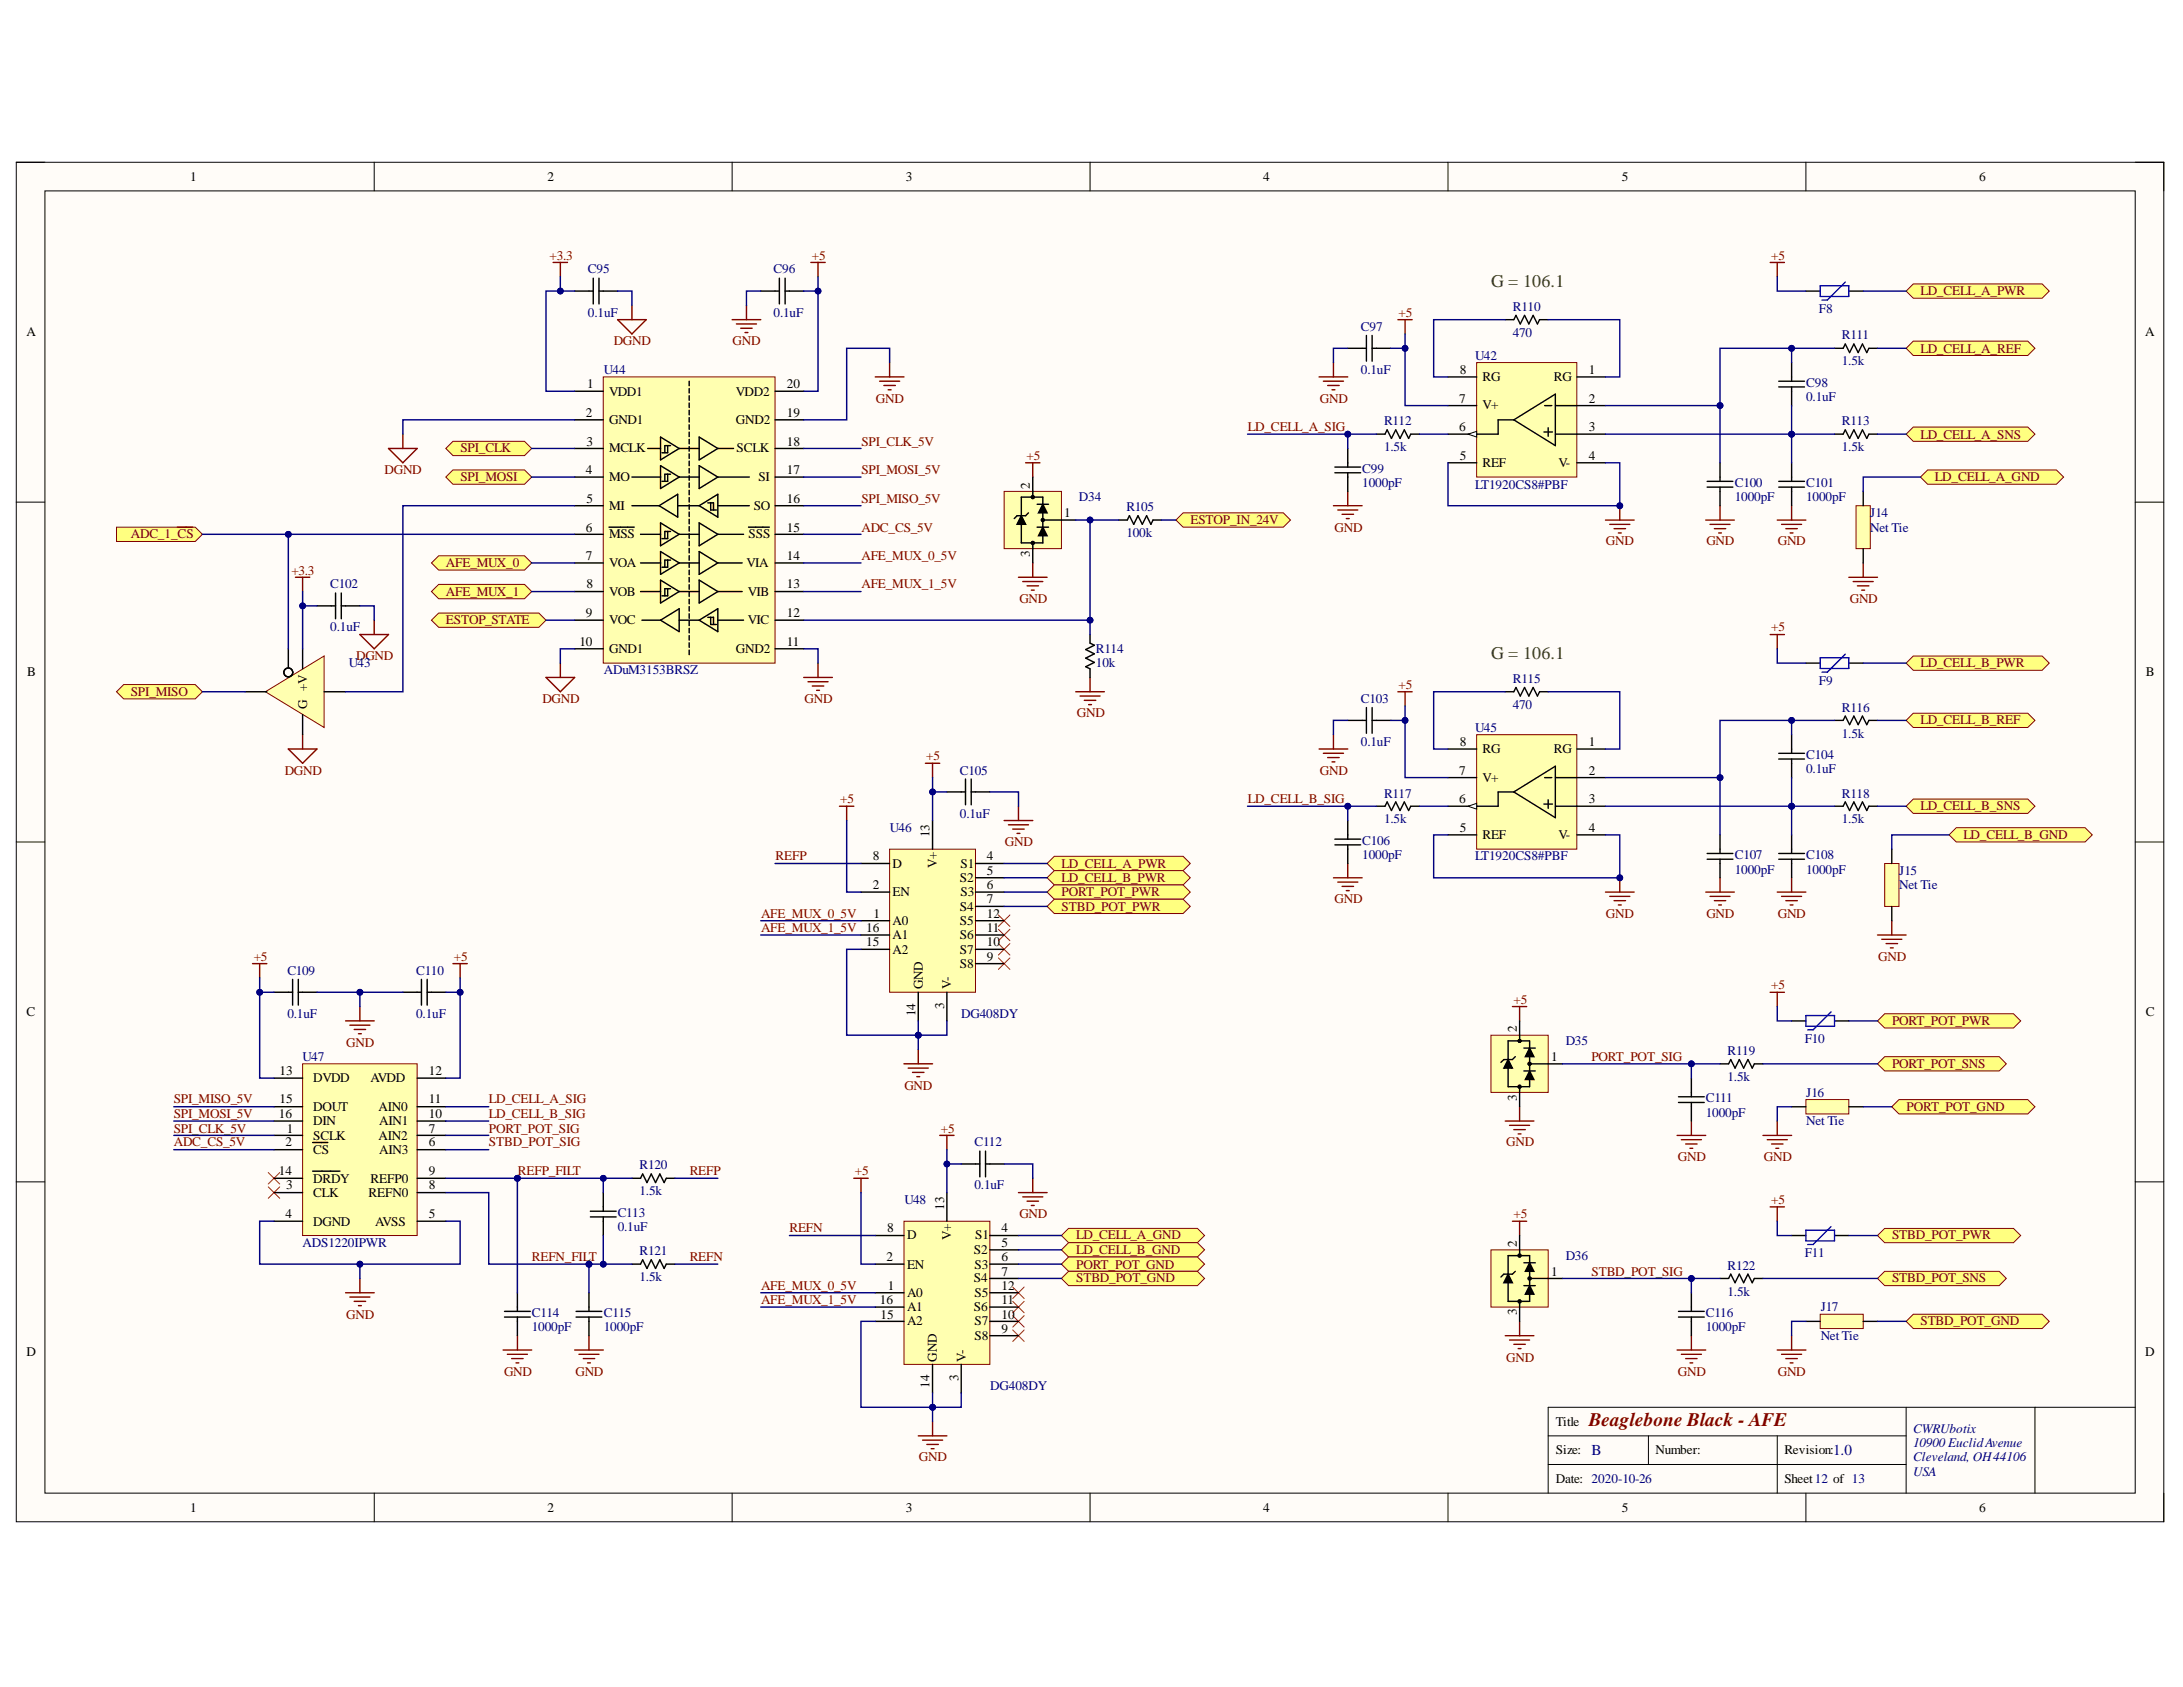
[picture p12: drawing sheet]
<svg xmlns="http://www.w3.org/2000/svg" width="279mm" height="216mm" viewBox="0 0 279 216" stroke-linecap="round" stroke-linejoin="round" font-family="sans-serif">
<defs><g id="words">
<text font-size="2.5" fill="#800000" x="203.3" y="182.5">Beaglebone Black - AFE</text>
<g font-size="2.3" fill="#274e13">
<text x="190.8" y="36.7">G = 106.1</text>
<text x="190.8" y="84.3">G = 106.1</text>
</g>
<g font-size="1.9" fill="#000080">
<text x="203.7" y="186.3">B</text>
<text x="234.6" y="186.3">1.0</text>
</g>
<g font-size="1.7">
<text x="24.4" y="23.2">1</text>
<text x="70.1" y="23.2">2</text>
<text x="115.9" y="23.2">3</text>
<text x="161.7" y="23.2">4</text>
<text x="207.6" y="23.2">5</text>
<text x="253.3" y="23.2">6</text>
<text x="3.4" y="43">A</text>
<text x="186.9" y="47.8">8</text>
<text x="203.3" y="47.8">1</text>
<text x="274.5" y="43">A</text>
<text x="75" y="53.3">2</text>
<text x="75.2" y="49.7">1</text>
<text x="78" y="50.6">VDD1</text>
<text x="94.2" y="50.6">VDD2</text>
<text x="100.7" y="53.3">19</text>
<text x="100.7" y="49.7">20</text>
<text x="186.8" y="51.6">7</text>
<text x="189.7" y="52.4">V+</text>
<text x="189.7" y="48.8">RG</text>
<text x="198.9" y="48.8">RG</text>
<text x="203.3" y="51.6">2</text>
<text x="75.1" y="57.1">3</text>
<text x="78" y="54.3">GND1</text>
<text x="78" y="57.9">MCLK</text>
<text x="94.2" y="54.3">GND2</text>
<text x="94.3" y="57.9">SCLK</text>
<text x="100.7" y="57.1">18</text>
<text x="186.8" y="55.2">6</text>
<text x="186.9" y="58.8">5</text>
<text x="189.7" y="59.8">REF</text>
<text x="199.5" y="59.8">V-</text>
<text x="203.3" y="55.2">3</text>
<text x="203.3" y="58.8">4</text>
<text x="75" y="60.7">4</text>
<text x="75.1" y="64.3">5</text>
<text x="78" y="61.6">MO</text>
<text x="78" y="65.2">MI</text>
<text x="96.5" y="65.2">SO</text>
<text x="97.1" y="61.6">SI</text>
<text x="100.7" y="64.3">16</text>
<text x="100.7" y="60.7">17</text>
<text x="131.8" y="62.5" transform="rotate(-90 131.8 62.5)">2</text>
<text x="75" y="68">6</text>
<text x="75" y="71.7">7</text>
<text x="78" y="68.9">MSS</text>
<text x="95.8" y="68.9">SSS</text>
<text x="100.7" y="71.7">14</text>
<text x="100.7" y="68">15</text>
<text x="131.8" y="71.2" transform="rotate(-90 131.8 71.2)">3</text>
<text x="136.2" y="66.2">1</text>
<text x="75.1" y="75.3">8</text>
<text x="78" y="72.6">VOA</text>
<text x="78" y="76.2">VOB</text>
<text x="95.5" y="72.6">VIA</text>
<text x="95.7" y="76.2">VIB</text>
<text x="100.7" y="75.3">13</text>
<text x="74.2" y="82.7">10</text>
<text x="75" y="79">9</text>
<text x="78" y="79.9">VOC</text>
<text x="78" y="83.6">GND1</text>
<text x="94.2" y="83.6">GND2</text>
<text x="95.7" y="79.9">VIC</text>
<text x="100.7" y="82.7">11</text>
<text x="100.7" y="79">12</text>
<text x="3.5" y="86.5">B</text>
<text x="274.6" y="86.5">B</text>
<text x="39.3" y="90.7" transform="rotate(-90 39.3 90.7)">G +V</text>
<text x="186.9" y="95.5">8</text>
<text x="203.3" y="95.5">1</text>
<text x="186.8" y="99.1">7</text>
<text x="189.7" y="100.1">V+</text>
<text x="189.7" y="96.3">RG</text>
<text x="198.9" y="96.3">RG</text>
<text x="203.3" y="99.1">2</text>
<text x="119" y="107.2" transform="rotate(-90 119 107.2)">13</text>
<text x="186.8" y="102.8">6</text>
<text x="186.9" y="106.5">5</text>
<text x="189.7" y="107.4">REF</text>
<text x="199.5" y="107.4">V-</text>
<text x="203.3" y="102.8">3</text>
<text x="203.3" y="106.5">4</text>
<text x="111.7" y="113.8">2</text>
<text x="111.7" y="110.1">8</text>
<text x="114.2" y="111.1">D</text>
<text x="119.9" y="111.1" transform="rotate(-90 119.9 111.1)">V+</text>
<text x="122.9" y="112.9">S2</text>
<text x="122.9" y="111.1">S1</text>
<text x="126.3" y="110.1">4</text>
<text x="126.3" y="112">5</text>
<text x="126.3" y="113.8">6</text>
<text x="110.8" y="119.2">16</text>
<text x="111.8" y="117.5">1</text>
<text x="114.2" y="118.4">A0</text>
<text x="114.2" y="114.7">EN</text>
<text x="122.9" y="116.5">S4</text>
<text x="122.9" y="118.4">S5</text>
<text x="122.9" y="114.7">S3</text>
<text x="126.3" y="115.6">7</text>
<text x="126.3" y="119.2">11</text>
<text x="126.3" y="117.5">12</text>
<text x="110.8" y="121.1">15</text>
<text x="114.2" y="122">A2</text>
<text x="114.2" y="120.2">A1</text>
<text x="122.9" y="123.9">S8</text>
<text x="122.9" y="122">S7</text>
<text x="122.9" y="120.2">S6</text>
<text x="126.3" y="123">9</text>
<text x="126.3" y="121.1">10</text>
<text x="3.4" y="130.1">C</text>
<text x="117.2" y="130.1" transform="rotate(-90 117.2 130.1)">14</text>
<text x="118.1" y="126.6" transform="rotate(-90 118.1 126.6)">GND</text>
<text x="120.8" y="129.1" transform="rotate(-90 120.8 129.1)">3</text>
<text x="121.8" y="126.6" transform="rotate(-90 121.8 126.6)">V-</text>
<text x="274.6" y="130.1">C</text>
<text x="35.8" y="137.6">13</text>
<text x="54.9" y="137.6">12</text>
<text x="194.1" y="132.1" transform="rotate(-90 194.1 132.1)">2</text>
<text x="198.5" y="135.7">1</text>
<text x="35.7" y="143.1">16</text>
<text x="35.8" y="141.2">15</text>
<text x="40.1" y="138.5">DVDD</text>
<text x="40.1" y="142.1">DOUT</text>
<text x="47.4" y="138.5">AVDD</text>
<text x="48.4" y="142.1">AIN0</text>
<text x="54.9" y="141.2">11</text>
<text x="54.9" y="143.1">10</text>
<text x="194.1" y="140.9" transform="rotate(-90 194.1 140.9)">3</text>
<text x="36.5" y="146.7">2</text>
<text x="36.7" y="144.9">1</text>
<text x="40.1" y="145.9">SCLK</text>
<text x="40.1" y="147.6">CS</text>
<text x="40.1" y="144">DIN</text>
<text x="48.4" y="145.9">AIN2</text>
<text x="48.5" y="144">AIN1</text>
<text x="48.5" y="147.6">AIN3</text>
<text x="54.9" y="144.9">7</text>
<text x="54.9" y="146.7">6</text>
<text x="35.7" y="150.4">14</text>
<text x="36.5" y="155.9">4</text>
<text x="36.6" y="152.2">3</text>
<text x="40.1" y="153.1">CLK</text>
<text x="40.1" y="151.4">DRDY</text>
<text x="47.2" y="153.1">REFN0</text>
<text x="47.4" y="151.4">REFP0</text>
<text x="54.9" y="155.9">5</text>
<text x="54.9" y="152.2">8</text>
<text x="54.9" y="150.4">9</text>
<text x="120.8" y="154.8" transform="rotate(-90 120.8 154.8)">13</text>
<text x="40.1" y="156.9">DGND</text>
<text x="48" y="156.9">AVSS</text>
<text x="113.5" y="161.4">2</text>
<text x="113.6" y="157.7">8</text>
<text x="116.1" y="158.6">D</text>
<text x="121.8" y="158.7" transform="rotate(-90 121.8 158.7)">V+</text>
<text x="124.6" y="160.5">S2</text>
<text x="124.8" y="158.6">S1</text>
<text x="128.2" y="157.7">4</text>
<text x="128.2" y="159.6">5</text>
<text x="128.2" y="161.4">6</text>
<text x="194.1" y="159.6" transform="rotate(-90 194.1 159.6)">2</text>
<text x="112.6" y="166.9">16</text>
<text x="113.6" y="165.1">1</text>
<text x="116.1" y="166">A0</text>
<text x="116.1" y="162.3">EN</text>
<text x="116.1" y="167.8">A1</text>
<text x="124.6" y="164.1">S4</text>
<text x="124.6" y="167.8">S6</text>
<text x="124.7" y="162.3">S3</text>
<text x="124.7" y="166">S5</text>
<text x="128.2" y="163.3">7</text>
<text x="128.2" y="166.9">11</text>
<text x="128.2" y="165.1">12</text>
<text x="198.5" y="163.3">1</text>
<text x="3.4" y="173.5">D</text>
<text x="112.7" y="168.8">15</text>
<text x="116.1" y="169.6">A2</text>
<text x="124.7" y="171.5">S8</text>
<text x="124.7" y="169.6">S7</text>
<text x="128.2" y="170.5">9</text>
<text x="128.2" y="168.8">10</text>
<text x="194.1" y="168.3" transform="rotate(-90 194.1 168.3)">3</text>
<text x="274.5" y="173.5">D</text>
<text x="119" y="177.6" transform="rotate(-90 119 177.6)">14</text>
<text x="119.9" y="174.3" transform="rotate(-90 119.9 174.3)">GND</text>
<text x="122.7" y="176.8" transform="rotate(-90 122.7 176.8)">3</text>
<text x="123.6" y="174.3" transform="rotate(-90 123.6 174.3)">V-</text>
<text x="199.1" y="182.5">Title</text>
<text x="199.1" y="186.1">Size:</text>
<text x="199.1" y="189.8">Date: 2020-10-26</text>
<text x="211.9" y="186.1">Number:</text>
<text x="228.4" y="186.1">Revision:</text>
<text x="228.4" y="189.8">Sheet12 of 13</text>
<text x="24.4" y="193.4">1</text>
<text x="70.1" y="193.4">2</text>
<text x="115.9" y="193.4">3</text>
<text x="161.7" y="193.4">4</text>
<text x="207.6" y="193.4">5</text>
<text x="253.3" y="193.4">6</text>
</g>
<g font-size="1.7" fill="#800000">
<text x="70.3" y="33.2">+3.3</text>
<text x="103.9" y="33.2">+5</text>
<text x="226.7" y="33.2">+5</text>
<text x="179" y="40.6">+5</text>
<text x="245.8" y="37.8">LD_CELL_A_PWR</text>
<text x="78.5" y="44.2">DGND</text>
<text x="93.8" y="44.2">GND</text>
<text x="245.8" y="45.1">LD_CELL_A_REF</text>
<text x="112.1" y="51.6">GND</text>
<text x="168.9" y="51.6">GND</text>
<text x="58.9" y="57.9">SPI_CLK</text>
<text x="110.3" y="57.1">SPI_CLK_5V</text>
<text x="131.4" y="58.8">+5</text>
<text x="159.7" y="55.2">LD_CELL_A_SIG</text>
<text x="245.8" y="56.1">LD_CELL_A_SNS</text>
<text x="49.2" y="60.7">DGND</text>
<text x="58.9" y="61.6">SPI_MOSI</text>
<text x="110.3" y="60.7">SPI_MOSI_5V</text>
<text x="110.3" y="64.3">SPI_MISO_5V</text>
<text x="247.7" y="61.6">LD_CELL_A_GND</text>
<text x="16.7" y="68.9">ADC_1_CS</text>
<text x="110.3" y="68">ADC_CS_5V</text>
<text x="110.3" y="71.7">AFE_MUX_0_5V</text>
<text x="152.4" y="67.1">ESTOP_IN_24V</text>
<text x="170.8" y="68">GND</text>
<text x="205.5" y="69.8">GND</text>
<text x="218.4" y="69.8">GND</text>
<text x="227.5" y="69.8">GND</text>
<text x="37.3" y="73.5">+3.3</text>
<text x="57.1" y="72.6">AFE_MUX_0</text>
<text x="57.1" y="76.2">AFE_MUX_1</text>
<text x="110.3" y="75.3">AFE_MUX_1_5V</text>
<text x="130.5" y="77.2">GND</text>
<text x="236.7" y="77.2">GND</text>
<text x="57.1" y="79.9">ESTOP_STATE</text>
<text x="226.7" y="80.8">+5</text>
<text x="16.7" y="89.1">SPI_MISO</text>
<text x="45.6" y="84.5">DGND</text>
<text x="179" y="88.1">+5</text>
<text x="245.8" y="85.4">LD_CELL_B_PWR</text>
<text x="69.4" y="90">DGND</text>
<text x="103" y="90">GND</text>
<text x="137.8" y="91.8">GND</text>
<text x="245.8" y="92.7">LD_CELL_B_REF</text>
<text x="36.4" y="99.1">DGND</text>
<text x="118.5" y="97.3">+5</text>
<text x="168.9" y="99.1">GND</text>
<text x="107.6" y="102.8">+5</text>
<text x="159.7" y="102.8">LD_CELL_B_SIG</text>
<text x="245.8" y="103.7">LD_CELL_B_SNS</text>
<text x="251.3" y="107.4">LD_CELL_B_GND</text>
<text x="99.3" y="110.1">REFP</text>
<text x="128.6" y="108.3">GND</text>
<text x="135.9" y="111.1">LD_CELL_A_PWR</text>
<text x="135.9" y="112.9">LD_CELL_B_PWR</text>
<text x="97.4" y="117.5">AFE_MUX_0_5V</text>
<text x="97.4" y="119.2">AFE_MUX_1_5V</text>
<text x="135.9" y="114.7">PORT_POT_PWR</text>
<text x="135.9" y="116.5">STBD_POT_PWR</text>
<text x="170.8" y="115.6">GND</text>
<text x="205.5" y="117.5">GND</text>
<text x="218.4" y="117.5">GND</text>
<text x="227.5" y="117.5">GND</text>
<text x="32.5" y="123">+5</text>
<text x="58.1" y="123">+5</text>
<text x="240.4" y="123">GND</text>
<text x="193.7" y="128.5">+5</text>
<text x="226.7" y="126.6">+5</text>
<text x="242.2" y="131.2">PORT_POT_PWR</text>
<text x="44.3" y="134">GND</text>
<text x="203.7" y="135.7">PORT_POT_SIG</text>
<text x="242.2" y="136.7">PORT_POT_SNS</text>
<text x="22.2" y="143.1">SPI_MOSI_5V</text>
<text x="22.2" y="141.2">SPI_MISO_5V</text>
<text x="62.6" y="141.2">LD_CELL_A_SIG</text>
<text x="62.6" y="143.1">LD_CELL_B_SIG</text>
<text x="115.8" y="139.4">GND</text>
<text x="244" y="142.1">PORT_POT_GND</text>
<text x="22.2" y="144.9">SPI_CLK_5V</text>
<text x="22.2" y="146.7">ADC_CS_5V</text>
<text x="62.6" y="144.9">PORT_POT_SIG</text>
<text x="62.6" y="146.7">STBD_POT_SIG</text>
<text x="120.4" y="144.9">+5</text>
<text x="192.8" y="146.7">GND</text>
<text x="214.8" y="148.6">GND</text>
<text x="225.8" y="148.6">GND</text>
<text x="66.3" y="150.4">REFP_FILT</text>
<text x="88.3" y="150.4">REFP</text>
<text x="109.4" y="150.4">+5</text>
<text x="130.5" y="155.9">GND</text>
<text x="193.7" y="155.9">+5</text>
<text x="226.7" y="154.1">+5</text>
<text x="68.1" y="161.4">REFN_FILT</text>
<text x="88.3" y="161.4">REFN</text>
<text x="101" y="157.7">REFN</text>
<text x="137.7" y="158.6">LD_CELL_A_GND</text>
<text x="137.7" y="160.5">LD_CELL_B_GND</text>
<text x="242.2" y="158.6">STBD_POT_PWR</text>
<text x="97.4" y="165.1">AFE_MUX_0_5V</text>
<text x="97.4" y="166.9">AFE_MUX_1_5V</text>
<text x="137.7" y="162.3">PORT_POT_GND</text>
<text x="137.7" y="164.1">STBD_POT_GND</text>
<text x="203.7" y="163.3">STBD_POT_SIG</text>
<text x="242.2" y="164.1">STBD_POT_SNS</text>
<text x="44.3" y="168.8">GND</text>
<text x="245.8" y="169.6">STBD_POT_GND</text>
<text x="64.5" y="176">GND</text>
<text x="73.6" y="176">GND</text>
<text x="192.8" y="174.3">GND</text>
<text x="214.8" y="176">GND</text>
<text x="227.5" y="176">GND</text>
<text x="117.6" y="187">GND</text>
</g>
<g font-size="1.7" fill="#000080">
<text x="75.3" y="35">C95</text>
<text x="99" y="35">C96</text>
<text x="75.3" y="40.6">0.1uF</text>
<text x="99" y="40.6">0.1uF</text>
<text x="193.6" y="39.8">R110</text>
<text x="232.8" y="40.1">F8</text>
<text x="77.3" y="47.8">U44</text>
<text x="174.2" y="42.3">C97</text>
<text x="174.2" y="47.8">0.1uF</text>
<text x="188.8" y="46.1">U42</text>
<text x="193.6" y="43.1">470</text>
<text x="235.7" y="43.4">R111</text>
<text x="235.7" y="46.7">1.5k</text>
<text x="231.2" y="49.5">C98</text>
<text x="231.2" y="51.3">0.1uF</text>
<text x="177.1" y="54.4">R112</text>
<text x="177.1" y="57.7">1.5k</text>
<text x="235.7" y="54.4">R113</text>
<text x="235.7" y="57.7">1.5k</text>
<text x="138.1" y="64.1">D34</text>
<text x="144.2" y="65.4">R105</text>
<text x="174.3" y="60.5">C99</text>
<text x="174.3" y="62.3">1000pF</text>
<text x="188.8" y="62.5">LT1920CS8#PBF</text>
<text x="222" y="62.3">C100</text>
<text x="222" y="64.1">1000pF</text>
<text x="231.2" y="62.3">C101</text>
<text x="231.2" y="64.1">1000pF</text>
<text x="144.2" y="68.7">100k</text>
<text x="239.4" y="66.2">J14</text>
<text x="239.4" y="68">Net Tie</text>
<text x="42.3" y="75.3">C102</text>
<text x="42.3" y="80.8">0.1uF</text>
<text x="140.3" y="83.6">R114</text>
<text x="44.6" y="85.4">U43</text>
<text x="77.3" y="86.3">ADuM3153BRSZ</text>
<text x="140.3" y="85.4">10k</text>
<text x="193.6" y="87.4">R115</text>
<text x="232.8" y="87.6">F9</text>
<text x="174.2" y="90">C103</text>
<text x="174.2" y="95.5">0.1uF</text>
<text x="188.8" y="93.6">U45</text>
<text x="193.6" y="90.7">470</text>
<text x="235.7" y="91.1">R116</text>
<text x="235.7" y="94.4">1.5k</text>
<text x="122.9" y="99.1">C105</text>
<text x="231.2" y="97.1">C104</text>
<text x="231.2" y="99">0.1uF</text>
<text x="113.9" y="106.5">U46</text>
<text x="122.9" y="104.6">0.1uF</text>
<text x="177.1" y="102.1">R117</text>
<text x="177.1" y="105.4">1.5k</text>
<text x="235.7" y="102.1">R118</text>
<text x="235.7" y="105.4">1.5k</text>
<text x="174.3" y="108.1">C106</text>
<text x="174.3" y="110">1000pF</text>
<text x="188.8" y="110.1">LT1920CS8#PBF</text>
<text x="222" y="110">C107</text>
<text x="222" y="111.8">1000pF</text>
<text x="231.2" y="110">C108</text>
<text x="231.2" y="111.8">1000pF</text>
<text x="243.1" y="112">J15</text>
<text x="243.1" y="113.8">Net Tie</text>
<text x="36.8" y="124.7">C109</text>
<text x="53.3" y="124.7">C110</text>
<text x="36.8" y="130.2">0.1uF</text>
<text x="53.3" y="130.2">0.1uF</text>
<text x="123" y="130.2">DG408DY</text>
<text x="38.7" y="135.7">U47</text>
<text x="200.4" y="133.8">D35</text>
<text x="221.1" y="135.1">R119</text>
<text x="231" y="133.4">F10</text>
<text x="218.3" y="141.1">C111</text>
<text x="218.3" y="142.9">1000pF</text>
<text x="221.1" y="138.3">1.5k</text>
<text x="231.2" y="140.4">J16</text>
<text x="81.8" y="149.7">R120</text>
<text x="124.7" y="146.7">C112</text>
<text x="231.2" y="144">Net Tie</text>
<text x="79.1" y="155.8">C113</text>
<text x="81.8" y="153">1.5k</text>
<text x="115.8" y="154.1">U48</text>
<text x="124.7" y="152.2">0.1uF</text>
<text x="38.7" y="159.6">ADS1220IPWR</text>
<text x="79.1" y="157.5">0.1uF</text>
<text x="81.8" y="160.7">R121</text>
<text x="200.4" y="161.2">D36</text>
<text x="231" y="160.9">F11</text>
<text x="81.8" y="164">1.5k</text>
<text x="221.1" y="162.5">R122</text>
<text x="221.1" y="165.8">1.5k</text>
<text x="233" y="167.8">J17</text>
<text x="68.1" y="168.5">C114</text>
<text x="68.1" y="170.4">1000pF</text>
<text x="77.3" y="168.5">C115</text>
<text x="77.3" y="170.4">1000pF</text>
<text x="218.3" y="168.5">C116</text>
<text x="218.3" y="170.4">1000pF</text>
<text x="233" y="171.5">Net Tie</text>
<text x="126.7" y="177.9">DG408DY</text>
<text x="244.9" y="183.4">CWRUbotix</text>
<text x="244.9" y="185.2">10900 EuclidAvenue</text>
<text x="244.9" y="187">Cleveland, OH44106</text>
<text x="244.9" y="188.9">USA</text>
</g>
</g></defs>
<path d="M2.1 20.8h274.8v174h-274.8z" fill-rule="evenodd" fill="#fffcf8"/>
<path d="M2.1 20.8h274.8v174h-274.8z" fill="none" stroke="#000" stroke-width=".13"/>
<path d="M5.7 24.4h267.6v166.7h-267.6z" fill-rule="evenodd" fill="#fffcf8"/>
<g fill="none" stroke="#000" stroke-width=".13">
<path d="M2.1 20.8h3.6M5.7 24.4h267.6v166.7h-267.6zM47.9 20.8v3.6M93.7 20.8v3.6M139.5 20.8v3.6M185.3 20.8v3.6M231.1 20.8v3.6M273.3 20.8h3.6v3.6M2.1 64.3h3.6M273.3 64.3h3.6M2.1 107.8h3.6M273.3 107.8h3.6"/>
<path d="M2.1 151.3h3.6M273.3 151.3h3.6M47.9 191.1v3.7M93.7 191.1v3.7M139.5 191.1v3.7M185.3 191.1v3.7M198.1 183.8h45.9M198.1 187.4h45.9M211 183.8v3.6M227.5 183.8v7.3M231.1 191.1v3.7M244 180.1v11"/>
<path d="M260.5 180.1v11M273.3 180.1h-75.2v11M276.9 191.1v3.7"/>
</g>
<path d="M57.1 57.4l.9-.9h9.1l.9 .9-.9 .9h-9.1z" fill-rule="evenodd" fill="#ffff80"/>
<path d="M57.1 57.4l.9-.9h9.1l.9 .9-.9 .9h-9.1z" fill="none" stroke="#800000" stroke-width=".13"/>
<path d="M57.1 61.1l.9-1h9.1l.9 1-.9 .9h-9.1z" fill-rule="evenodd" fill="#ffff80"/>
<path d="M57.1 61.1l.9-1h9.1l.9 1-.9 .9h-9.1z" fill="none" stroke="#800000" stroke-width=".13"/>
<path d="M15.8 87.6h9.2l.9 .9-.9 .9h-9.2l-.9-.9z" fill-rule="evenodd" fill="#ffff80"/>
<path d="M15.8 87.6h9.2l.9 .9-.9 .9h-9.2l-.9-.9z" fill="none" stroke="#800000" stroke-width=".13"/>
<g fill="none" stroke="#800000" stroke-width=".18">
<path d="M70.8 33.6h1.8M71.7 33.6v1.8M80.9 39.1v1.8M95.5 39.1v1.8M103.8 33.6h1.8M104.7 33.6v1.8M49.7 57.4h3.7l-1.8 1.8zM51.6 55.6v1.8M79 40.9h3.7l-1.8 1.8zM93.7 40.9h3.7M94.3 41.5h2.5M94.8 42h1.5"/>
<path d="M95.4 42.6h.3M112 48.2h3.7M112.6 48.8h2.5M113.1 49.3h1.5M113.7 49.9h.3M113.9 46.4v1.8M37.8 73.9h1.8M38.7 73.9v1.8M47.9 79.4v1.8M36.9 95.9h3.7l-1.9 1.8zM38.7 94v1.9M46.1 81.2h3.6l-1.8 1.8z"/>
</g>
<path d="M55.2 72l.9-.9h11l.9 .9-.9 1h-11z" fill-rule="evenodd" fill="#ffff80"/>
<path d="M55.2 72l.9-.9h11l.9 .9-.9 1h-11z" fill="none" stroke="#800000" stroke-width=".13"/>
<path d="M55.2 75.7l.9-.9h11l.9 .9-.9 .9h-11z" fill-rule="evenodd" fill="#ffff80"/>
<path d="M55.2 75.7l.9-.9h11l.9 .9-.9 .9h-11z" fill="none" stroke="#800000" stroke-width=".13"/>
<g fill="none" stroke="#800000" stroke-width=".18">
<path d="M69.9 86.7h3.7l-1.9 1.8zM71.7 84.9v1.8M102.9 86.7h3.6M103.4 87.2h2.6M104 87.8h1.4M104.5 88.3h.4M104.7 84.9v1.8M118.4 97.7h1.9M119.4 97.7v1.8M107.4 103.2h1.9M108.4 103.2v1.8M128.5 105h3.7"/>
<path d="M129.1 105.6h2.5M129.6 106.1h1.5M130.2 106.7h.3M130.4 103.2v1.8M32.3 123.3h1.9M33.2 123.3v1.9M44.2 130.7h3.7M44.8 131.2h2.5M45.3 131.7h1.5M45.9 132.3h.3M46.1 128.8v1.9M58 123.3h1.8"/>
<path d="M58.9 123.3v1.9M115.7 136.1h3.7M116.2 136.7h2.6M116.8 137.2h1.5M117.3 137.8h.4M117.5 134.3v1.8M109.3 150.8h1.8M110.2 150.8v1.8M120.3 145.3h1.8M121.2 145.3v1.8M130.4 152.6h3.6M130.9 153.2h2.6"/>
<path d="M131.5 153.7h1.4M132 154.3h.4M132.2 150.8v1.8M44.2 165.4h3.7M44.8 166h2.5M45.3 166.5h1.5M45.9 167.1h.3M46.1 163.6v1.8M117.5 183.8h3.7M118.1 184.3h2.5M118.6 184.9h1.5M119.2 185.4h.3"/>
<path d="M119.4 181.9v1.9"/>
</g>
<g fill="none" stroke="#f00" stroke-width=".13">
<path d="M127.8 117.1l1.5 1.5M127.8 118.9l1.5 1.5M129.3 117.1l-1.5 1.5M129.3 118.9l-1.5 1.5M127.8 120.8l1.5 1.4M127.8 122.6l1.5 1.5M129.3 120.8l-1.5 1.4M129.3 122.6l-1.5 1.5M34.3 150.1l1.5 1.4M34.3 151.9l1.5 1.5M35.8 150.1l-1.5 1.4M35.8 151.9l-1.5 1.5"/>
<path d="M129.6 164.7l1.5 1.5M129.6 166.5l1.5 1.5M129.6 168.4l1.5 1.4M129.6 170.2l1.5 1.5M131.1 164.7l-1.5 1.5M131.1 166.5l-1.5 1.5M131.1 168.4l-1.5 1.4M131.1 170.2l-1.5 1.5"/>
</g>
<path d="M134 110.5l.9-.9h16.5l.9 .9-.9 .9h-16.5z" fill-rule="evenodd" fill="#ffff80"/>
<path d="M134 110.5l.9-.9h16.5l.9 .9-.9 .9h-16.5z" fill="none" stroke="#800000" stroke-width=".13"/>
<path d="M134 112.3l.9-.9h16.5l.9 .9-.9 1h-16.5z" fill-rule="evenodd" fill="#ffff80"/>
<path d="M134 112.3l.9-.9h16.5l.9 .9-.9 1h-16.5z" fill="none" stroke="#800000" stroke-width=".13"/>
<path d="M134 114.2l.9-.9h16.5l.9 .9-.9 .9h-16.5z" fill-rule="evenodd" fill="#ffff80"/>
<path d="M134 114.2l.9-.9h16.5l.9 .9-.9 .9h-16.5z" fill="none" stroke="#800000" stroke-width=".13"/>
<path d="M134 116l.9-.9h16.5l.9 .9-.9 .9h-16.5z" fill-rule="evenodd" fill="#ffff80"/>
<path d="M134 116l.9-.9h16.5l.9 .9-.9 .9h-16.5z" fill="none" stroke="#800000" stroke-width=".13"/>
<path d="M135.8 158.1l1-.9h16.5l.9 .9-.9 .9h-16.5z" fill-rule="evenodd" fill="#ffff80"/>
<path d="M135.8 158.1l1-.9h16.5l.9 .9-.9 .9h-16.5z" fill="none" stroke="#800000" stroke-width=".13"/>
<path d="M136.8 159h16.5l.9 1-.9 .9h-16.5l-1-.9z" fill-rule="evenodd" fill="#ffff80"/>
<path d="M136.8 159h16.5l.9 1-.9 .9h-16.5l-1-.9z" fill="none" stroke="#800000" stroke-width=".13"/>
<path d="M135.8 161.8l1-.9h16.5l.9 .9-.9 .9h-16.5z" fill-rule="evenodd" fill="#ffff80"/>
<path d="M135.8 161.8l1-.9h16.5l.9 .9-.9 .9h-16.5z" fill="none" stroke="#800000" stroke-width=".13"/>
<path d="M135.8 163.6l1-.9h16.5l.9 .9-.9 .9h-16.5z" fill-rule="evenodd" fill="#ffff80"/>
<path d="M135.8 163.6l1-.9h16.5l.9 .9-.9 .9h-16.5z" fill="none" stroke="#800000" stroke-width=".13"/>
<path d="M205.5 114.2h3.7M206 114.7h2.6M206.6 115.3h1.5M207.1 115.8h.4M207.3 112.3v1.9" fill="none" stroke="#800000" stroke-width=".18"/>
<circle cx="207.3" cy="112.3" r=".37" fill="#000080"/>
<circle cx="207.3" cy="112.3" r=".37" fill="none" stroke="#000080" stroke-width=".13"/>
<path d="M205.5 66.6h3.7M206 67.1h2.6M206.6 67.7h1.5M207.1 68.2h.4M207.3 64.7v1.9" fill="none" stroke="#800000" stroke-width=".18"/>
<circle cx="207.3" cy="64.7" r=".36" fill="#000080"/>
<circle cx="207.3" cy="64.7" r=".36" fill="none" stroke="#000080" stroke-width=".13"/>
<g fill="none" stroke="#800000" stroke-width=".18">
<path d="M168.8 48.2h3.7M169.4 48.8h2.5M169.9 49.3h1.5M170.5 49.9h.3M170.7 46.4v1.8M178.9 40.9h1.8M179.8 40.9v1.8M168.8 95.9h3.7M169.4 96.4h2.5M169.9 97h1.5M170.5 97.5h.3M170.7 94v1.9"/>
<path d="M178.9 88.5h1.8M179.8 88.5v1.9"/>
</g>
<path d="M244.9 36.3h16.5l.9 1-.9 .9h-16.5l-.9-.9z" fill-rule="evenodd" fill="#ffff80"/>
<path d="M244.9 36.3h16.5l.9 1-.9 .9h-16.5l-.9-.9z" fill="none" stroke="#800000" stroke-width=".13"/>
<path d="M226.6 81.2h1.8M227.5 81.2v1.8" fill="none" stroke="#800000" stroke-width=".18"/>
<path d="M244 84.9l.9-.9h16.5l.9 .9-.9 .9h-16.5z" fill-rule="evenodd" fill="#ffff80"/>
<path d="M244 84.9l.9-.9h16.5l.9 .9-.9 .9h-16.5z" fill="none" stroke="#800000" stroke-width=".13"/>
<path d="M218.3 66.6h3.7M218.9 67.1h2.5M219.4 67.7h1.5M220 68.2h.3M220.1 64.7v1.9M227.5 66.6h3.6M228 67.1h2.6M228.6 67.7h1.4M229.1 68.2h.4M229.3 64.7v1.9" fill="none" stroke="#800000" stroke-width=".18"/>
<path d="M244.9 43.7h14.6l1 .9-1 .9h-14.6l-.9-.9z" fill-rule="evenodd" fill="#ffff80"/>
<path d="M244.9 43.7h14.6l1 .9-1 .9h-14.6l-.9-.9z" fill="none" stroke="#800000" stroke-width=".13"/>
<path d="M244 55.6l.9-.9h14.6l1 .9-1 .9h-14.6z" fill-rule="evenodd" fill="#ffff80"/>
<path d="M244 55.6l.9-.9h14.6l1 .9-1 .9h-14.6z" fill="none" stroke="#800000" stroke-width=".13"/>
<path d="M218.3 114.2h3.7M218.9 114.7h2.5M219.4 115.3h1.5M220 115.8h.3M220.1 112.3v1.9M227.5 114.2h3.6M228 114.7h2.6M228.6 115.3h1.4M229.1 115.8h.4M229.3 112.3v1.9" fill="none" stroke="#800000" stroke-width=".18"/>
<path d="M244.9 91.3h14.6l1 .9-1 .9h-14.6l-.9-.9z" fill-rule="evenodd" fill="#ffff80"/>
<path d="M244.9 91.3h14.6l1 .9-1 .9h-14.6l-.9-.9z" fill="none" stroke="#800000" stroke-width=".13"/>
<path d="M244.9 102.3h14.6l1 .9-1 .9h-14.6l-.9-.9z" fill-rule="evenodd" fill="#ffff80"/>
<path d="M244.9 102.3h14.6l1 .9-1 .9h-14.6l-.9-.9z" fill="none" stroke="#800000" stroke-width=".13"/>
<path d="M245.8 61.1l.9-1h16.5l.9 1-.9 .9h-16.5z" fill-rule="evenodd" fill="#ffff80"/>
<path d="M245.8 61.1l.9-1h16.5l.9 1-.9 .9h-16.5z" fill="none" stroke="#800000" stroke-width=".13"/>
<path d="M249.5 106.8l.9-.9h16.5l.9 .9-.9 1h-16.5z" fill-rule="evenodd" fill="#ffff80"/>
<path d="M249.5 106.8l.9-.9h16.5l.9 .9-.9 1h-16.5z" fill="none" stroke="#800000" stroke-width=".13"/>
<g fill="none" stroke="#800000" stroke-width=".18">
<path d="M170.7 64.7h3.6M171.2 65.3h2.6M171.8 65.8h1.4M172.3 66.4h.4M172.5 62.9v1.8M170.7 112.3h3.6M171.2 112.9h2.6M171.8 113.4h1.4M172.3 114h.4M172.5 110.5v1.8M240.3 119.7h3.7M242.1 117.8v1.9"/>
<path d="M240.8 120.2h2.6M241.4 120.8h1.5M241.9 121.3h.4"/>
</g>
<path d="M240.3 130.7l.9-1h16.5l.9 1-.9 .9h-16.5z" fill-rule="evenodd" fill="#ffff80"/>
<path d="M240.3 130.7l.9-1h16.5l.9 1-.9 .9h-16.5z" fill="none" stroke="#800000" stroke-width=".13"/>
<path d="M240.3 158.1l.9-.9h16.5l.9 .9-.9 .9h-16.5z" fill-rule="evenodd" fill="#ffff80"/>
<path d="M240.3 158.1l.9-.9h16.5l.9 .9-.9 .9h-16.5z" fill="none" stroke="#800000" stroke-width=".13"/>
<g fill="none" stroke="#800000" stroke-width=".18">
<path d="M226.6 127h1.8M227.5 127v1.8M214.6 145.3h3.7M215.2 145.9h2.6M215.7 146.4h1.5M216.3 147h.4M216.5 143.5v1.8M226.6 154.5h1.8M227.5 154.5v1.8M214.6 172.8h3.7M215.2 173.3h2.6M215.7 173.9h1.5"/>
<path d="M216.3 174.4h.4M216.5 170.9v1.9"/>
</g>
<path d="M240.3 136.1l.9-.9h14.7l.9 .9-.9 1h-14.7z" fill-rule="evenodd" fill="#ffff80"/>
<path d="M240.3 136.1l.9-.9h14.7l.9 .9-.9 1h-14.7z" fill="none" stroke="#800000" stroke-width=".13"/>
<path d="M240.3 163.6l.9-.9h14.7l.9 .9-.9 .9h-14.7z" fill-rule="evenodd" fill="#ffff80"/>
<path d="M240.3 163.6l.9-.9h14.7l.9 .9-.9 .9h-14.7z" fill="none" stroke="#800000" stroke-width=".13"/>
<path d="M242.1 141.6l.9-.9h16.5l1 .9-1 1h-16.5z" fill-rule="evenodd" fill="#ffff80"/>
<path d="M242.1 141.6l.9-.9h16.5l1 .9-1 1h-16.5z" fill="none" stroke="#800000" stroke-width=".13"/>
<path d="M225.6 145.3h3.7M226.2 145.9h2.6M226.7 146.4h1.5M227.3 147h.4M227.5 143.5v1.8M227.5 172.8h3.6M228 173.3h2.6M228.6 173.9h1.4M229.1 174.4h.4M229.3 170.9v1.9" fill="none" stroke="#800000" stroke-width=".18"/>
<path d="M244 169.1l.9-.9h16.5l.9 .9-.9 .9h-16.5z" fill-rule="evenodd" fill="#ffff80"/>
<path d="M244 169.1l.9-.9h16.5l.9 .9-.9 .9h-16.5z" fill="none" stroke="#800000" stroke-width=".13"/>
<g fill="none" stroke="#800000" stroke-width=".18">
<path d="M226.6 33.6h1.8M227.5 33.6v1.8M193.6 128.8h1.8M194.5 128.8v1.9M192.7 143.5h3.6M193.2 144h2.6M193.6 156.3h1.8M193.8 144.6h1.4M194.3 145.1h.4M194.5 141.6v1.9M194.5 156.3v1.8M64.4 172.8h3.7"/>
<path d="M64.9 173.3h2.6M65.5 173.9h1.5M66 174.4h.4M66.2 170.9v1.9M73.6 172.8h3.6M74.1 173.3h2.6M74.6 173.9h1.5M75.2 174.4h.4M75.4 170.9v1.9M192.7 170.9h3.6M193.2 171.5h2.6M193.8 172h1.4"/>
<path d="M194.3 172.6h.4M194.5 169.1v1.8"/>
</g>
<path d="M55.2 79.4l.9-.9h12.9l.9 .9-.9 .9h-12.9z" fill-rule="evenodd" fill="#ffff80"/>
<path d="M55.2 79.4l.9-.9h12.9l.9 .9-.9 .9h-12.9z" fill="none" stroke="#800000" stroke-width=".13"/>
<path d="M131.3 59.2h1.8M132.2 59.2v1.9M130.4 73.9h3.6M130.9 74.4h2.6M131.5 75h1.4M132 75.5h.4M132.2 72v1.9" fill="none" stroke="#800000" stroke-width=".18"/>
<path d="M151.4 65.6h12.9l.9 1-.9 .9h-12.9l-.9-.9z" fill-rule="evenodd" fill="#ffff80"/>
<path d="M151.4 65.6h12.9l.9 1-.9 .9h-12.9l-.9-.9z" fill="none" stroke="#800000" stroke-width=".13"/>
<path d="M137.7 88.5h3.6M138.2 89.1h2.6M138.8 89.6h1.4M139.3 90.2h.4M139.5 86.7v1.8" fill="none" stroke="#800000" stroke-width=".18"/>
<path d="M14.9 67.5h10.1l.9 .9-.9 .9h-10.1z" fill-rule="evenodd" fill="#ffff80"/>
<path d="M14.9 67.5h10.1l.9 .9-.9 .9h-10.1z" fill="none" stroke="#800000" stroke-width=".13"/>
<path d="M22.7 67.5h2" fill="none" stroke="#800000" stroke-width=".18"/>
<circle cx="66.2" cy="150.8" r=".37" fill="#000080"/>
<circle cx="66.2" cy="150.8" r=".37" fill="none" stroke="#000080" stroke-width=".13"/>
<path d="M236.6 73.9h3.7M237.2 74.4h2.5M237.7 75h1.5M238.3 75.5h.4M238.5 72.1v1.8" fill="none" stroke="#800000" stroke-width=".18"/>
<path d="M34 88.5l7.5-4.5v9.1z" fill="#ffffb0"/>
<path d="M34 88.5l7.5-4.5v9.1z" fill="none" stroke="#800000" stroke-width=".13"/>
<g fill="none" stroke="#000" stroke-width=".18">
<path d="M31.4 88.5h2.8M36.9 83v2.4M38.7 83v2.6M38.7 91.5v2.5M41.5 88.5h2.7"/>
<circle cx="36.9" cy="86.1" r=".57"/>
</g>
<path d="M128.5 62.9h7.3v7.3h-7.3z" fill-rule="evenodd" fill="#ffffb0"/>
<path d="M128.5 62.9h7.3v7.3h-7.3z" fill="none" stroke="#800000" stroke-width=".13"/>
<path d="M130.7 66l.6 1.1h-1.1zM133.5 64.5l.5 1.1h-1.1zM133.5 67.5l.5 1.1h-1.1z" fill="#000"/>
<g fill="none" stroke="#000" stroke-width=".18">
<path d="M130.7 66l.6 1.1h-1.1zM130.7 66.9v2.6h2.8v-.9M131.6 65.6l-.3 .4h-1.1l-.4 .4M132.2 61.1v2.5M132.2 69.5v2.5M132.7 64.5h1.5M132.7 67.5h1.5M133.5 64.5l.5 1.1h-1.1zM133.5 67.5l.5 1.1h-1.1zM133.5 64.5v-.9h-2.8v2.4M133.5 65.6v1.9M133.5 66.6h4.2"/>
<circle cx="132.2" cy="69.5" r=".18"/>
<circle cx="132.2" cy="63.6" r=".18"/>
<circle cx="133.5" cy="66.6" r=".18"/>
</g>
<path d="M190.8 160h7.3v7.3h-7.3z" fill-rule="evenodd" fill="#ffffb0"/>
<path d="M190.8 160h7.3v7.3h-7.3z" fill="none" stroke="#800000" stroke-width=".13"/>
<path d="M193 163.1l.6 1.1h-1.1zM195.8 161.6l.5 1.1h-1.1zM195.8 164.5l.5 1.1h-1.1z" fill="#000"/>
<g fill="none" stroke="#000" stroke-width=".18">
<path d="M194.5 158.1v2.6M193 163.1l.6 1.1h-1.1zM193 164v2.6h2.8v-1M193.9 162.7l-.3 .4h-1.1l-.4 .3M194.5 166.6v2.5M195 161.6h1.5M195 164.5h1.5M195.8 161.6l.5 1.1h-1.1zM195.8 164.5l.5 1.1h-1.1zM195.8 161.6v-.9h-2.8v2.4M195.8 162.7v1.8M195.8 163.6h4.2"/>
<circle cx="194.5" cy="166.5" r=".18"/>
<circle cx="194.5" cy="160.7" r=".18"/>
<circle cx="195.8" cy="163.6" r=".18"/>
</g>
<path d="M190.8 132.5h7.3v7.3h-7.3z" fill-rule="evenodd" fill="#ffffb0"/>
<path d="M190.8 132.5h7.3v7.3h-7.3z" fill="none" stroke="#800000" stroke-width=".13"/>
<path d="M193 135.6l.6 1.1h-1.1zM195.8 134.1l.5 1.1h-1.1zM195.8 137.1l.5 1.1h-1.1z" fill="#000"/>
<g fill="none" stroke="#000" stroke-width=".18">
<path d="M193 135.6l.6 1.1h-1.1zM193 136.5v2.6h2.8v-.9M193.9 135.2l-.3 .4h-1.1l-.4 .4M194.5 130.7v2.5M194.5 139.1v2.5M195 134.1h1.5M195 137.1h1.5M195.8 134.1l.5 1.1h-1.1zM195.8 137.1l.5 1.1h-1.1zM195.8 134.1v-.9h-2.8v2.4M195.8 135.2v1.9M195.8 136.1h4.2"/>
<circle cx="194.5" cy="139.1" r=".18"/>
<circle cx="194.5" cy="133.2" r=".17"/>
<circle cx="194.5" cy="133.2" r=".18"/>
<circle cx="195.8" cy="136.1" r=".18"/>
</g>
<path d="M231.1 140.7h5.5v1.9h-5.5z" fill-rule="evenodd" fill="#ffffb0"/>
<path d="M231.1 140.7h5.5v1.9h-5.5z" fill="none" stroke="#800000" stroke-width=".13"/>
<path d="M229.3 141.6h1.8M236.6 141.6h1.9" fill="none" stroke="#000" stroke-width=".18"/>
<path d="M233 168.2h5.5v1.8h-5.5z" fill-rule="evenodd" fill="#ffffb0"/>
<path d="M233 168.2h5.5v1.8h-5.5z" fill="none" stroke="#800000" stroke-width=".13"/>
<path d="M231.1 169.1h1.9M238.5 169.1h1.8" fill="none" stroke="#000" stroke-width=".18"/>
<path d="M241.2 110.5h1.8v5.5h-1.8z" fill-rule="evenodd" fill="#ffffb0"/>
<path d="M241.2 110.5h1.8v5.5h-1.8z" fill="none" stroke="#800000" stroke-width=".13"/>
<path d="M242.1 108.7v1.8M242.1 116v1.8" fill="none" stroke="#000" stroke-width=".18"/>
<path d="M237.6 64.7h1.8v5.5h-1.8z" fill-rule="evenodd" fill="#ffffb0"/>
<path d="M237.6 64.7h1.8v5.5h-1.8z" fill="none" stroke="#800000" stroke-width=".13"/>
<g fill="none" stroke="#000" stroke-width=".18">
<path d="M73.6 37.3h2.3M75.9 35.6v3.3M76.7 37.3h2.3M76.7 35.6v3.3M97.4 37.3h2.4M99.8 35.6v3.3M100.5 37.3h2.4M100.5 35.6v3.3M231.1 37.3h1.9M236.6 37.3h1.9M170.8 59.8h3.3M172.5 44.6h2.4"/>
<path d="M172.5 57.4v2.4M174.9 42.9v3.3M175.6 44.6h2.4M175.6 42.9v3.3M176.2 55.6h1.1l.2-.6 .6 1.1 .5-1.1 .6 1.1 .5-1.1 .6 1.1 .3-.5h1.1M192.7 40.9h1.1l.2-.5 .6 1.1 .5-1.1 .6 1.1 .5-1.1 .6 1.1 .3-.6h1M220.1 59.2v2.4M227.7 48.8h3.3M227.7 49.5h3.3M229.3 46.4v2.4M229.3 49.5v2.4M229.3 59.2v2.4"/>
<path d="M234.8 44.6h1.1l.3-.6 .5 1.1 .6-1.1 .5 1.1 .6-1.1 .5 1.1 .3-.5h1.1M234.8 55.6h1.1l.3-.6 .5 1.1 .6-1.1 .5 1.1 .6-1.1 .5 1.1 .3-.5h1.1M40.6 77.5h2.3M42.9 75.9v3.3M43.7 77.5h2.4M43.7 75.9v3.3M170.8 60.5h3.3M172.5 60.5v2.4M218.5 61.6h3.3M218.5 62.3h3.3M220.1 62.3v2.4M227.7 61.6h3.3"/>
<path d="M227.7 62.3h3.3M229.3 62.3v2.4M238.5 62.9v1.8M238.5 70.2v1.9M123.6 99.7v3.3M124.3 99.7v3.3M139.5 81.2v1.1l.6 .3-1.1 .5 1.1 .6-1.1 .5 1.1 .6-1.1 .5 .5 .3v1.1M172.5 92.2h2.4M174.9 90.5v3.3M175.6 92.2h2.4M175.6 90.5v3.3M192.7 88.5h1.1l.2-.5 .6 1.1 .5-1.1 .6 1.1 .5-1.1 .6 1.1 .3-.6h1"/>
<path d="M227.7 96.4h3.3M227.7 97.1h3.3M229.3 94v2.4M229.3 97.1v2.4M234.8 92.2h1.1l.3-.6 .5 1.1 .6-1.1 .5 1.1 .6-1.1 .5 1.1 .3-.5h1.1M121.2 101.3h2.4M124.3 101.3h2.4M170.8 107.4h3.3M170.8 108.1h3.3M172.5 105v2.4M172.5 108.1v2.4M176.2 103.2h1.1l.2-.6 .6 1.1 .5-1.1 .6 1.1 .5-1.1 .6 1.1 .3-.5h1.1"/>
<path d="M218.5 109.2h3.3M218.5 110h3.3M220.1 106.8v2.4M220.1 110v2.3M227.7 109.2h3.3M227.7 110h3.3M229.3 106.8v2.4M229.3 110v2.3M234.8 103.2h1.1l.3-.6 .5 1.1 .6-1.1 .5 1.1 .6-1.1 .5 1.1 .3-.5h1.1M35.1 127h2.4M37.5 125.3v3.3M38.2 127h2.4"/>
<path d="M38.2 125.3v3.3M51.6 127h2.3M53.9 125.3v3.3M54.7 127h2.4M54.7 125.3v3.3M216.5 138v2.4M220.1 136.1h1.1l.3-.5 .6 1.1 .5-1.1 .6 1.1 .5-1.1 .6 1.1 .2-.6h1.1M75.6 155h3.3M75.6 155.7h3.3M77.2 152.6v2.4M77.2 155.7v2.4M80.9 150.8h1.1l.3-.6 .5 1.1 .6-1.1 .5 1.1 .6-1.1 .5 1.1 .3-.5h1.1"/>
<path d="M123 149h2.4M125.4 147.3v3.3M126.1 149h2.4M126.1 147.3v3.3M214.8 140.4h3.3M214.8 141.1h3.3M216.5 141.1v2.4M64.6 167.8h3.3M64.6 168.6h3.3M66.2 165.4v2.4M66.2 168.6v2.3M73.7 167.8h3.3"/>
<path d="M73.7 168.6h3.3M75.4 165.4v2.4M75.4 168.6v2.3M80.9 161.8h1.1l.3-.6 .5 1.1 .6-1.1 .5 1.1 .6-1.1 .5 1.1 .3-.5h1.1M214.8 167.8h3.3M214.8 168.6h3.3M216.5 165.5v2.3M216.5 168.6v2.3M220.1 163.6h1.1l.3-.5 .6 1.1 .5-1.1 .6 1.1 .5-1.1 .6 1.1 .2-.6h1.1"/>
</g>
<path d="M233 36.6h3.6v1.3h-3.6zM236.2 36.1l-2.3 2.3h-.7" fill="none" stroke="#00f" stroke-width=".18"/>
<path d="M229.3 55.6v3.6" fill="none" stroke="#000080" stroke-width=".18"/>
<circle cx="229.3" cy="55.6" r=".37" fill="#000080"/>
<circle cx="229.3" cy="55.6" r=".37" fill="none" stroke="#000080" stroke-width=".13"/>
<path d="M233 84.2h3.6v1.4h-3.6zM236.2 83.7l-2.3 2.3h-.7M231.1 130h3.7v1.3h-3.7zM234.3 129.5l-2.2 2.3h-.7M231.1 157.4h3.7v1.4h-3.7zM234.3 157l-2.2 2.3h-.7" fill="none" stroke="#00f" stroke-width=".18"/>
<path d="M231.1 84.9h1.9M236.6 84.9h1.9M229.3 130.7h1.8M234.8 130.7h1.8M229.3 158.1h1.8M234.8 158.1h1.8" fill="none" stroke="#000" stroke-width=".18"/>
<path d="M189 46.4h12.8v14.7h-12.8z" fill-rule="evenodd" fill="#ffffb0"/>
<path d="M189 46.4h12.8v14.7h-12.8z" fill="none" stroke="#800000" stroke-width=".13"/>
<path d="M185.3 55.6h3.7M185.3 59.2h3.7M201.8 48.2h3.7M201.8 51.9h3.7M201.8 55.6h3.7M201.8 59.2h3.7" fill="none" stroke="#000" stroke-width=".18"/>
<path d="M187.9 55.6l1.1-.4v.7z" fill="#f8fcff"/>
<path d="M187.9 55.6l1.1-.4v.7z" fill="none" stroke="#000" stroke-width=".13"/>
<path d="M185.3 51.9h3.7M185.3 48.2h3.7M193.8 53.7l5.3-3.3v6.6zM193.8 53.7h-2.1v1.9h-2.7M197.6 55.3h1.1M197.7 51.9h.9M198.1 54.7v1.1M199.1 51.9h2.7M199.1 55.6h2.7" fill="none" stroke="#000" stroke-width=".18"/>
<path d="M189 94h12.8v14.7h-12.8z" fill-rule="evenodd" fill="#ffffb0"/>
<path d="M189 94h12.8v14.7h-12.8z" fill="none" stroke="#800000" stroke-width=".13"/>
<path d="M201.8 95.9h3.7M201.8 99.5h3.7M185.3 103.2h3.7M185.3 106.8h3.7M201.8 103.2h3.7M201.8 106.8h3.7" fill="none" stroke="#000" stroke-width=".18"/>
<path d="M187.9 103.2l1.1-.4v.8z" fill="#f8fcff"/>
<path d="M187.9 103.2l1.1-.4v.8z" fill="none" stroke="#000" stroke-width=".13"/>
<path d="M185.3 99.5h3.7M185.3 95.9h3.7M197.7 99.5h.9M199.1 99.5h2.7M193.8 101.4l5.3-3.3v6.5zM193.8 101.4h-2.1v1.8h-2.7M197.6 102.9h1.1M198.1 102.4v1.1M199.1 103.2h2.7" fill="none" stroke="#000" stroke-width=".18"/>
<path d="M38.7 136.1h14.7v22h-14.7z" fill-rule="evenodd" fill="#ffffb0"/>
<path d="M38.7 136.1h14.7v22h-14.7z" fill="none" stroke="#800000" stroke-width=".13"/>
<g fill="none" stroke="#000" stroke-width=".18">
<path d="M35.1 138h3.6M53.4 138h3.7M35.1 145.3h3.6M35.1 147.1h3.6M35.1 156.3h3.6M35.1 141.6h3.6M35.1 143.5h3.6M35.1 152.6h3.6M35.1 150.8h3.6M40 146.2h1.9M40 149.9h3.5M53.4 145.3h3.7"/>
<path d="M53.4 147.1h3.7M53.4 156.3h3.7M53.4 141.6h3.7M53.4 143.5h3.7M53.4 152.6h3.7M53.4 150.8h3.7"/>
</g>
<path d="M113.9 108.7h11v18.3h-11z" fill-rule="evenodd" fill="#ffffb0"/>
<path d="M113.9 108.7h11v18.3h-11z" fill="none" stroke="#800000" stroke-width=".13"/>
<g fill="none" stroke="#000" stroke-width=".18">
<path d="M110.2 117.8h3.7M110.2 114.2h3.7M110.2 110.5h3.7M110.2 119.7h3.7M119.4 105v3.7M124.9 117.8h3.6M124.9 114.2h3.6M124.9 110.5h3.6M124.9 112.3h3.6M124.9 116h3.6M124.9 119.7h3.6M110.2 121.5h3.7"/>
<path d="M117.5 127v3.7M121.2 127v3.7M124.9 123.3h3.6M124.9 121.5h3.6"/>
</g>
<path d="M115.7 156.3h11v18.3h-11z" fill-rule="evenodd" fill="#ffffb0"/>
<path d="M115.7 156.3h11v18.3h-11z" fill="none" stroke="#800000" stroke-width=".13"/>
<g fill="none" stroke="#000" stroke-width=".18">
<path d="M143.2 66.6h1.1l.3-.6 .5 1.1 .6-1.1 .5 1.1 .6-1.1 .5 1.1 .3-.5h1.1M112 158.1h3.7M121.2 152.6v3.7M126.7 158.1h3.7M126.7 160h3.7M112 165.4h3.7M112 161.8h3.7M112 169.1h3.7M112 167.3h3.7M119.4 174.6v3.7M123 174.6v3.7M126.7 165.4h3.7"/>
<path d="M126.7 161.8h3.7M126.7 163.6h3.7M126.7 170.9h3.7M126.7 169.1h3.7M126.7 167.3h3.7"/>
</g>
<path d="M77.2 48.2h22v36.7h-22z" fill-rule="evenodd" fill="#ffffb0"/>
<path d="M77.2 48.2h22v36.7h-22z" fill="none" stroke="#800000" stroke-width=".13"/>
<g fill="none" stroke="#000" stroke-width=".18">
<path d="M73.6 50.1h3.6M73.6 53.7h3.6M73.6 57.4h3.6M82.9 57.4h1.6M84.5 55.9l2.4 1.5-2.4 1.5zM84.5 59.6l2.4 1.5-2.4 1.4zM85.5 57v.9h-.8M85.8 57h-.7v.9M86.9 57.4h2.6M88.2 48.8v.6M88.2 49.7v.6M88.2 50.6v.6"/>
<path d="M88.2 51.6v.6M88.2 52.5v.6M88.2 53.4v.6M88.2 54.4v.5M88.2 55.3v.6M88.2 56.2v.6M88.2 57.2v.5M88.2 58.1v.6M88.2 59v.6M88.2 60v.5M89.5 55.9l2.4 1.5-2.4 1.5zM89.5 59.6l2.4 1.5-2.4 1.4z"/>
<path d="M91.9 57.4h2M99.2 50.1h3.7M99.2 53.7h3.7M99.2 57.4h3.7M73.6 61.1h3.6M73.6 64.7h3.6M73.6 68.4h3.6M73.6 72h3.6M73.6 75.7h3.6M73.6 79.4h3.6M77.9 67.5h3.3M80.9 61.1h3.6"/>
<path d="M80.9 64.7h3.5M82 68.4h2.5M82 72h2.5M82 75.7h2.5M82.2 79.4h2.3M84.4 64.7l2.3-1.4v2.9zM84.5 66.9l2.4 1.5-2.4 1.4zM84.5 70.6l2.4 1.4-2.4 1.5zM84.5 74.2l2.4 1.5-2.4 1.5zM84.5 79.4l2.4-1.5v2.9zM85.5 60.7v.9h-.8M85.5 68v.9h-.8"/>
<path d="M85.5 71.7v.9h-.8M85.5 75.3v1h-.8M85.8 60.7h-.7v.9M85.8 68h-.7v.9M85.8 71.7h-.7v.9M85.8 75.3h-.7v1M86.7 64.7h2.8M86.9 61.1h2.6M86.9 68.4h2.6M86.9 72h2.6M86.9 75.7h2.6M86.9 79.4h2.6"/>
<path d="M88.2 60.9v.6M88.2 61.8v.6M88.2 62.7v.6M88.2 63.7v.6M88.2 64.6v.6M88.2 65.5v.6M88.2 66.5v.5M88.2 67.4v.6M88.2 68.3v.6M88.2 69.3v.5M88.2 70.2v.6M88.2 71.1v.6"/>
<path d="M88.2 72v.6M88.2 73v.6M88.2 73.9v.6M88.2 74.8v.6M88.2 75.8v.5M88.2 76.7v.6M88.2 77.6v.6M88.2 78.6v.5M88.2 79.5v.6M89.5 64.7l2.4-1.4v2.9zM89.5 79.4l2.4-1.5v2.9zM89.5 66.9l2.4 1.5-2.4 1.4z"/>
<path d="M89.5 70.6l2.4 1.4-2.4 1.5zM89.5 74.2l2.4 1.5-2.4 1.5zM90.6 64.4h.7v.9M90.6 79h.7v.9M91 64.4v.9h.7M91 79v.9h.7M91.9 61.1h4M91.9 64.7h4M91.9 68.4h3.3M91.9 72h3.1M91.9 75.7h3.1M91.9 79.4h3.3"/>
<path d="M95.8 67.5h2.7M99.2 61.1h3.7M99.2 64.7h3.7M99.2 68.4h3.7M99.2 72h3.7M99.2 75.7h3.7M99.2 79.4h3.7M73.6 83h3.6M88.2 80.4v.6M88.2 81.3v.6M88.2 82.3v.6M88.2 83.2v.6"/>
<path d="M99.2 83h3.7"/>
</g>
<path d="M25.9 68.4h47.7M25.9 88.5h5.5M22.2 147.1h12.9M22.2 145.3h12.9M22.2 143.5h12.9M22.2 141.6h12.9" fill="none" stroke="#000080" stroke-width=".18"/>
<circle cx="36.9" cy="68.4" r=".37" fill="#000080"/>
<circle cx="36.9" cy="68.4" r=".37" fill="none" stroke="#000080" stroke-width=".13"/>
<path d="M35.1 156.3h-1.9v5.5h12.9v1.8" fill="none" stroke="#000080" stroke-width=".18"/>
<circle cx="46.1" cy="161.8" r=".37" fill="#000080"/>
<circle cx="46.1" cy="161.8" r=".37" fill="none" stroke="#000080" stroke-width=".13"/>
<path d="M33.2 125.2v12.8h1.9" fill="none" stroke="#000080" stroke-width=".18"/>
<circle cx="33.2" cy="127" r=".37" fill="#000080"/>
<circle cx="33.2" cy="127" r=".37" fill="none" stroke="#000080" stroke-width=".13"/>
<path d="M33.2 127h1.9" fill="none" stroke="#000080" stroke-width=".18"/>
<circle cx="33.2" cy="127" r=".37" fill="#000080"/>
<circle cx="33.2" cy="127" r=".37" fill="none" stroke="#000080" stroke-width=".13"/>
<path d="M38.7 77.5h1.9" fill="none" stroke="#000080" stroke-width=".18"/>
<circle cx="38.7" cy="77.5" r=".37" fill="#000080"/>
<circle cx="38.7" cy="77.5" r=".37" fill="none" stroke="#000080" stroke-width=".13"/>
<path d="M40.6 127h11" fill="none" stroke="#000080" stroke-width=".18"/>
<circle cx="46.1" cy="127" r=".37" fill="#000080"/>
<circle cx="46.1" cy="127" r=".37" fill="none" stroke="#000080" stroke-width=".13"/>
<path d="M73.6 64.7h-22v23.8h-7.4M57.1 156.3h1.8v5.5h-12.8" fill="none" stroke="#000080" stroke-width=".18"/>
<circle cx="46.1" cy="161.8" r=".37" fill="#000080"/>
<circle cx="46.1" cy="161.8" r=".37" fill="none" stroke="#000080" stroke-width=".13"/>
<path d="M73.6 53.7h-22v1.9M46.1 77.5h1.8v1.9M57.1 152.6h5.5v9.2h12.8" fill="none" stroke="#000080" stroke-width=".18"/>
<circle cx="75.4" cy="161.8" r=".37" fill="#000080"/>
<circle cx="75.4" cy="161.8" r=".37" fill="none" stroke="#000080" stroke-width=".13"/>
<path d="M57.1 150.8h23.8" fill="none" stroke="#000080" stroke-width=".18"/>
<circle cx="66.2" cy="150.8" r=".37" fill="#000080"/>
<circle cx="66.2" cy="150.8" r=".37" fill="none" stroke="#000080" stroke-width=".13"/>
<circle cx="77.2" cy="150.8" r=".36" fill="#000080"/>
<circle cx="77.2" cy="150.8" r=".36" fill="none" stroke="#000080" stroke-width=".13"/>
<path d="M58.9 125.2v12.8h-1.8M57.1 147.1h5.5M57.1 145.3h5.5M57.1 143.5h5.5M57.1 141.6h5.5" fill="none" stroke="#000080" stroke-width=".18"/>
<circle cx="58.9" cy="127" r=".37" fill="#000080"/>
<circle cx="58.9" cy="127" r=".37" fill="none" stroke="#000080" stroke-width=".13"/>
<path d="M57.1 127h1.8" fill="none" stroke="#000080" stroke-width=".18"/>
<circle cx="58.9" cy="127" r=".37" fill="#000080"/>
<circle cx="58.9" cy="127" r=".37" fill="none" stroke="#000080" stroke-width=".13"/>
<path d="M73.6 37.3h-3.7v12.8h3.7M68 57.4h5.6M68 75.7h5.6M68 72h5.6M68 61.1h5.6M69.9 79.4h3.7" fill="none" stroke="#000080" stroke-width=".18"/>
<circle cx="71.7" cy="37.2" r=".37" fill="#000080"/>
<circle cx="71.7" cy="37.2" r=".37" fill="none" stroke="#000080" stroke-width=".13"/>
<path d="M73.6 83h-1.9v1.9M75.4 161.8h5.5" fill="none" stroke="#000080" stroke-width=".18"/>
<circle cx="75.4" cy="161.8" r=".37" fill="#000080"/>
<circle cx="75.4" cy="161.8" r=".37" fill="none" stroke="#000080" stroke-width=".13"/>
<circle cx="77.2" cy="161.8" r=".37" fill="#000080"/>
<circle cx="77.2" cy="161.8" r=".37" fill="none" stroke="#000080" stroke-width=".13"/>
<path d="M79 37.3h1.9v1.8M97.4 37.3h-1.9v1.8M139.5 66.6v12.8h-36.6M102.9 83h1.8v1.9M97.4 119.7h12.8M97.4 117.8h12.8M99.2 110.5h11M86.4 150.8h5.5M101 158.1h11M86.4 161.8h5.5M97.4 167.3h14.6M97.4 165.4h14.6" fill="none" stroke="#000080" stroke-width=".18"/>
<circle cx="139.5" cy="79.4" r=".37" fill="#000080"/>
<circle cx="139.5" cy="79.4" r=".37" fill="none" stroke="#000080" stroke-width=".13"/>
<circle cx="139.5" cy="66.6" r=".37" fill="#000080"/>
<circle cx="139.5" cy="66.6" r=".37" fill="none" stroke="#000080" stroke-width=".13"/>
<path d="M104.7 35.4v14.7h-1.8M102.9 57.4h7.3M113.9 46.4v-1.8h-5.5v9.1h-5.5M102.9 75.7h7.3M102.9 72h7.3M102.9 68.4h7.3M102.9 64.7h7.3M102.9 61.1h7.3" fill="none" stroke="#000080" stroke-width=".18"/>
<circle cx="104.7" cy="37.2" r=".37" fill="#000080"/>
<circle cx="104.7" cy="37.2" r=".37" fill="none" stroke="#000080" stroke-width=".13"/>
<path d="M102.9 37.3h1.8" fill="none" stroke="#000080" stroke-width=".18"/>
<circle cx="104.7" cy="37.2" r=".37" fill="#000080"/>
<circle cx="104.7" cy="37.2" r=".37" fill="none" stroke="#000080" stroke-width=".13"/>
<path d="M110.2 121.5h-1.8v11h9.1" fill="none" stroke="#000080" stroke-width=".18"/>
<circle cx="117.5" cy="132.5" r=".37" fill="#000080"/>
<circle cx="117.5" cy="132.5" r=".37" fill="none" stroke="#000080" stroke-width=".13"/>
<path d="M108.4 105v9.2h1.8M112 169.1h-1.8v11h9.2" fill="none" stroke="#000080" stroke-width=".18"/>
<circle cx="119.4" cy="180.1" r=".36" fill="#000080"/>
<circle cx="119.4" cy="180.1" r=".36" fill="none" stroke="#000080" stroke-width=".13"/>
<path d="M121.2 130.7v1.8h-3.7v1.8M110.2 152.6v9.2h1.8" fill="none" stroke="#000080" stroke-width=".18"/>
<circle cx="117.5" cy="132.5" r=".37" fill="#000080"/>
<circle cx="117.5" cy="132.5" r=".37" fill="none" stroke="#000080" stroke-width=".13"/>
<path d="M123 178.3v1.8h-3.6v1.8" fill="none" stroke="#000080" stroke-width=".18"/>
<circle cx="119.4" cy="180.1" r=".36" fill="#000080"/>
<circle cx="119.4" cy="180.1" r=".36" fill="none" stroke="#000080" stroke-width=".13"/>
<path d="M119.4 101.3h1.8" fill="none" stroke="#000080" stroke-width=".18"/>
<circle cx="119.4" cy="101.3" r=".37" fill="#000080"/>
<circle cx="119.4" cy="101.3" r=".37" fill="none" stroke="#000080" stroke-width=".13"/>
<path d="M121.2 149h1.8" fill="none" stroke="#000080" stroke-width=".18"/>
<circle cx="121.2" cy="149" r=".37" fill="#000080"/>
<circle cx="121.2" cy="149" r=".37" fill="none" stroke="#000080" stroke-width=".13"/>
<path d="M137.7 66.6h5.5M126.7 101.3h3.7v1.9M128.5 116h5.5M128.5 114.2h5.5M128.5 112.3h5.5M128.5 110.5h5.5M128.5 149h3.7v1.8M130.4 160h5.4M130.4 158.1h5.4M130.4 163.6h5.4M130.4 161.8h5.4" fill="none" stroke="#000080" stroke-width=".18"/>
<circle cx="139.5" cy="66.6" r=".37" fill="#000080"/>
<circle cx="139.5" cy="66.6" r=".37" fill="none" stroke="#000080" stroke-width=".13"/>
<path d="M148.7 66.6h1.8M159.7 103.2h12.8" fill="none" stroke="#000080" stroke-width=".18"/>
<circle cx="172.5" cy="103.2" r=".37" fill="#000080"/>
<circle cx="172.5" cy="103.2" r=".37" fill="none" stroke="#000080" stroke-width=".13"/>
<path d="M159.7 55.6h12.8" fill="none" stroke="#000080" stroke-width=".18"/>
<circle cx="172.5" cy="55.6" r=".37" fill="#000080"/>
<circle cx="172.5" cy="55.6" r=".37" fill="none" stroke="#000080" stroke-width=".13"/>
<path d="M172.5 44.6h-1.8v1.8M172.5 92.2h-1.8v1.8M176.2 103.2h-3.7v1.8" fill="none" stroke="#000080" stroke-width=".18"/>
<circle cx="172.5" cy="103.2" r=".37" fill="#000080"/>
<circle cx="172.5" cy="103.2" r=".37" fill="none" stroke="#000080" stroke-width=".13"/>
<path d="M176.2 55.6h-3.7v1.8" fill="none" stroke="#000080" stroke-width=".18"/>
<circle cx="172.5" cy="55.6" r=".37" fill="#000080"/>
<circle cx="172.5" cy="55.6" r=".37" fill="none" stroke="#000080" stroke-width=".13"/>
<path d="M178 92.2h1.8" fill="none" stroke="#000080" stroke-width=".18"/>
<circle cx="179.8" cy="92.2" r=".37" fill="#000080"/>
<circle cx="179.8" cy="92.2" r=".37" fill="none" stroke="#000080" stroke-width=".13"/>
<path d="M178 44.6h1.8" fill="none" stroke="#000080" stroke-width=".18"/>
<circle cx="179.8" cy="44.6" r=".37" fill="#000080"/>
<circle cx="179.8" cy="44.6" r=".37" fill="none" stroke="#000080" stroke-width=".13"/>
<path d="M179.8 90.4v9.1h5.5" fill="none" stroke="#000080" stroke-width=".18"/>
<circle cx="179.8" cy="92.2" r=".37" fill="#000080"/>
<circle cx="179.8" cy="92.2" r=".37" fill="none" stroke="#000080" stroke-width=".13"/>
<path d="M179.8 42.7v9.2h5.5" fill="none" stroke="#000080" stroke-width=".18"/>
<circle cx="179.8" cy="44.6" r=".37" fill="#000080"/>
<circle cx="179.8" cy="44.6" r=".37" fill="none" stroke="#000080" stroke-width=".13"/>
<path d="M181.7 55.6h3.6M181.7 103.2h3.6M185.3 106.8h-1.8v5.5h23.8v-5.5h-1.8" fill="none" stroke="#000080" stroke-width=".18"/>
<circle cx="207.3" cy="112.3" r=".37" fill="#000080"/>
<circle cx="207.3" cy="112.3" r=".37" fill="none" stroke="#000080" stroke-width=".13"/>
<path d="M185.3 59.2v5.5h22v-5.5h-1.8M192.7 40.9h-9.2v7.3h1.8M192.7 88.5h-9.2v7.4h1.8" fill="none" stroke="#000080" stroke-width=".18"/>
<circle cx="207.3" cy="64.7" r=".36" fill="#000080"/>
<circle cx="207.3" cy="64.7" r=".36" fill="none" stroke="#000080" stroke-width=".13"/>
<path d="M198.1 40.9h9.2v7.3h-1.8M198.1 88.5h9.2v7.4h-1.8M200 163.6h16.5" fill="none" stroke="#000080" stroke-width=".18"/>
<circle cx="216.5" cy="163.6" r=".37" fill="#000080"/>
<circle cx="216.5" cy="163.6" r=".37" fill="none" stroke="#000080" stroke-width=".13"/>
<path d="M200 136.1h16.5" fill="none" stroke="#000080" stroke-width=".18"/>
<circle cx="216.5" cy="136.1" r=".37" fill="#000080"/>
<circle cx="216.5" cy="136.1" r=".37" fill="none" stroke="#000080" stroke-width=".13"/>
<path d="M205.5 103.2h23.8" fill="none" stroke="#000080" stroke-width=".18"/>
<circle cx="229.3" cy="103.2" r=".37" fill="#000080"/>
<circle cx="229.3" cy="103.2" r=".37" fill="none" stroke="#000080" stroke-width=".13"/>
<path d="M229.3 92.2h-9.2v7.3h-14.6" fill="none" stroke="#000080" stroke-width=".18"/>
<circle cx="220.1" cy="99.5" r=".37" fill="#000080"/>
<circle cx="220.1" cy="99.5" r=".37" fill="none" stroke="#000080" stroke-width=".13"/>
<circle cx="229.3" cy="92.2" r=".37" fill="#000080"/>
<circle cx="229.3" cy="92.2" r=".37" fill="none" stroke="#000080" stroke-width=".13"/>
<path d="M205.5 55.6h23.8" fill="none" stroke="#000080" stroke-width=".18"/>
<circle cx="229.3" cy="55.6" r=".37" fill="#000080"/>
<circle cx="229.3" cy="55.6" r=".37" fill="none" stroke="#000080" stroke-width=".13"/>
<path d="M229.3 44.6h-9.2v7.3h-14.6" fill="none" stroke="#000080" stroke-width=".18"/>
<circle cx="220.1" cy="51.9" r=".37" fill="#000080"/>
<circle cx="220.1" cy="51.9" r=".37" fill="none" stroke="#000080" stroke-width=".13"/>
<circle cx="229.3" cy="44.6" r=".37" fill="#000080"/>
<circle cx="229.3" cy="44.6" r=".37" fill="none" stroke="#000080" stroke-width=".13"/>
<path d="M220.1 163.6h-3.6v1.9" fill="none" stroke="#000080" stroke-width=".18"/>
<circle cx="216.5" cy="163.6" r=".37" fill="#000080"/>
<circle cx="216.5" cy="163.6" r=".37" fill="none" stroke="#000080" stroke-width=".13"/>
<path d="M220.1 136.1h-3.6v1.9" fill="none" stroke="#000080" stroke-width=".18"/>
<circle cx="216.5" cy="136.1" r=".37" fill="#000080"/>
<circle cx="216.5" cy="136.1" r=".37" fill="none" stroke="#000080" stroke-width=".13"/>
<path d="M227.5 35.4v1.9h3.6M227.5 83v1.9h3.6M229.3 99.5v3.7h5.5M225.6 136.1h14.7M227.5 128.8v1.9h1.8M227.5 156.3v1.8h1.8M229.3 141.6h-1.8v1.9M225.6 163.6h14.7M231.1 169.1h-1.8v1.8" fill="none" stroke="#000080" stroke-width=".18"/>
<circle cx="229.3" cy="103.2" r=".37" fill="#000080"/>
<circle cx="229.3" cy="103.2" r=".37" fill="none" stroke="#000080" stroke-width=".13"/>
<path d="M234.8 92.2h-5.5v1.8" fill="none" stroke="#000080" stroke-width=".18"/>
<circle cx="229.3" cy="92.2" r=".37" fill="#000080"/>
<circle cx="229.3" cy="92.2" r=".37" fill="none" stroke="#000080" stroke-width=".13"/>
<path d="M229.3 51.9v3.7h5.5" fill="none" stroke="#000080" stroke-width=".18"/>
<circle cx="229.3" cy="55.6" r=".37" fill="#000080"/>
<circle cx="229.3" cy="55.6" r=".37" fill="none" stroke="#000080" stroke-width=".13"/>
<path d="M234.8 44.6h-5.5v1.8" fill="none" stroke="#000080" stroke-width=".18"/>
<circle cx="229.3" cy="44.6" r=".37" fill="#000080"/>
<circle cx="229.3" cy="44.6" r=".37" fill="none" stroke="#000080" stroke-width=".13"/>
<g fill="none" stroke="#000080" stroke-width=".18">
<path d="M238.5 37.3h5.5M240.3 55.6h3.7M240.3 44.6h3.7M36.9 68.4v14.6M245.8 61.1h-7.3v1.8M238.5 84.9h5.5M240.3 92.2h3.7M240.3 103.2h3.7M249.5 106.8h-7.4v1.9M236.6 130.7h3.7M236.6 158.1h3.7M238.5 141.6h3.6"/>
<path d="M240.3 169.1h3.7"/>
</g>
<circle cx="36.9" cy="68.4" r=".37" fill="#000080"/>
<circle cx="36.9" cy="68.4" r=".37" fill="none" stroke="#000080" stroke-width=".13"/>
<path d="M38.7 75.7v7.3" fill="none" stroke="#000080" stroke-width=".18"/>
<circle cx="38.7" cy="77.5" r=".37" fill="#000080"/>
<circle cx="38.7" cy="77.5" r=".37" fill="none" stroke="#000080" stroke-width=".13"/>
<path d="M46.1 127v1.8" fill="none" stroke="#000080" stroke-width=".18"/>
<circle cx="46.1" cy="127" r=".37" fill="#000080"/>
<circle cx="46.1" cy="127" r=".37" fill="none" stroke="#000080" stroke-width=".13"/>
<path d="M66.2 150.8v14.6" fill="none" stroke="#000080" stroke-width=".18"/>
<circle cx="66.2" cy="150.8" r=".37" fill="#000080"/>
<circle cx="66.2" cy="150.8" r=".37" fill="none" stroke="#000080" stroke-width=".13"/>
<path d="M71.7 35.4v1.9" fill="none" stroke="#000080" stroke-width=".18"/>
<circle cx="71.7" cy="37.2" r=".37" fill="#000080"/>
<circle cx="71.7" cy="37.2" r=".37" fill="none" stroke="#000080" stroke-width=".13"/>
<path d="M75.4 161.8v3.6" fill="none" stroke="#000080" stroke-width=".18"/>
<circle cx="75.4" cy="161.8" r=".37" fill="#000080"/>
<circle cx="75.4" cy="161.8" r=".37" fill="none" stroke="#000080" stroke-width=".13"/>
<path d="M77.2 158.1v3.7" fill="none" stroke="#000080" stroke-width=".18"/>
<circle cx="77.2" cy="161.8" r=".37" fill="#000080"/>
<circle cx="77.2" cy="161.8" r=".37" fill="none" stroke="#000080" stroke-width=".13"/>
<path d="M77.2 150.8v1.8" fill="none" stroke="#000080" stroke-width=".18"/>
<circle cx="77.2" cy="150.8" r=".36" fill="#000080"/>
<circle cx="77.2" cy="150.8" r=".36" fill="none" stroke="#000080" stroke-width=".13"/>
<path d="M117.5 130.7v1.8" fill="none" stroke="#000080" stroke-width=".18"/>
<circle cx="117.5" cy="132.5" r=".37" fill="#000080"/>
<circle cx="117.5" cy="132.5" r=".37" fill="none" stroke="#000080" stroke-width=".13"/>
<path d="M119.4 178.3v1.8" fill="none" stroke="#000080" stroke-width=".18"/>
<circle cx="119.4" cy="180.1" r=".36" fill="#000080"/>
<circle cx="119.4" cy="180.1" r=".36" fill="none" stroke="#000080" stroke-width=".13"/>
<path d="M119.4 99.5v5.5" fill="none" stroke="#000080" stroke-width=".18"/>
<circle cx="119.4" cy="101.3" r=".37" fill="#000080"/>
<circle cx="119.4" cy="101.3" r=".37" fill="none" stroke="#000080" stroke-width=".13"/>
<path d="M121.2 147.1v5.5" fill="none" stroke="#000080" stroke-width=".18"/>
<circle cx="121.2" cy="149" r=".37" fill="#000080"/>
<circle cx="121.2" cy="149" r=".37" fill="none" stroke="#000080" stroke-width=".13"/>
<path d="M139.5 79.4v1.8" fill="none" stroke="#000080" stroke-width=".18"/>
<circle cx="139.5" cy="79.4" r=".37" fill="#000080"/>
<circle cx="139.5" cy="79.4" r=".37" fill="none" stroke="#000080" stroke-width=".13"/>
<path d="M220.1 99.5v7.3" fill="none" stroke="#000080" stroke-width=".18"/>
<circle cx="220.1" cy="99.5" r=".37" fill="#000080"/>
<circle cx="220.1" cy="99.5" r=".37" fill="none" stroke="#000080" stroke-width=".13"/>
<path d="M220.1 51.9v7.3" fill="none" stroke="#000080" stroke-width=".18"/>
<circle cx="220.1" cy="51.9" r=".37" fill="#000080"/>
<circle cx="220.1" cy="51.9" r=".37" fill="none" stroke="#000080" stroke-width=".13"/>
<path d="M229.3 103.2v3.6" fill="none" stroke="#000080" stroke-width=".18"/>
<circle cx="229.3" cy="103.2" r=".37" fill="#000080"/>
<circle cx="229.3" cy="103.2" r=".37" fill="none" stroke="#000080" stroke-width=".13"/>
<use href="#words"/>
</svg>
